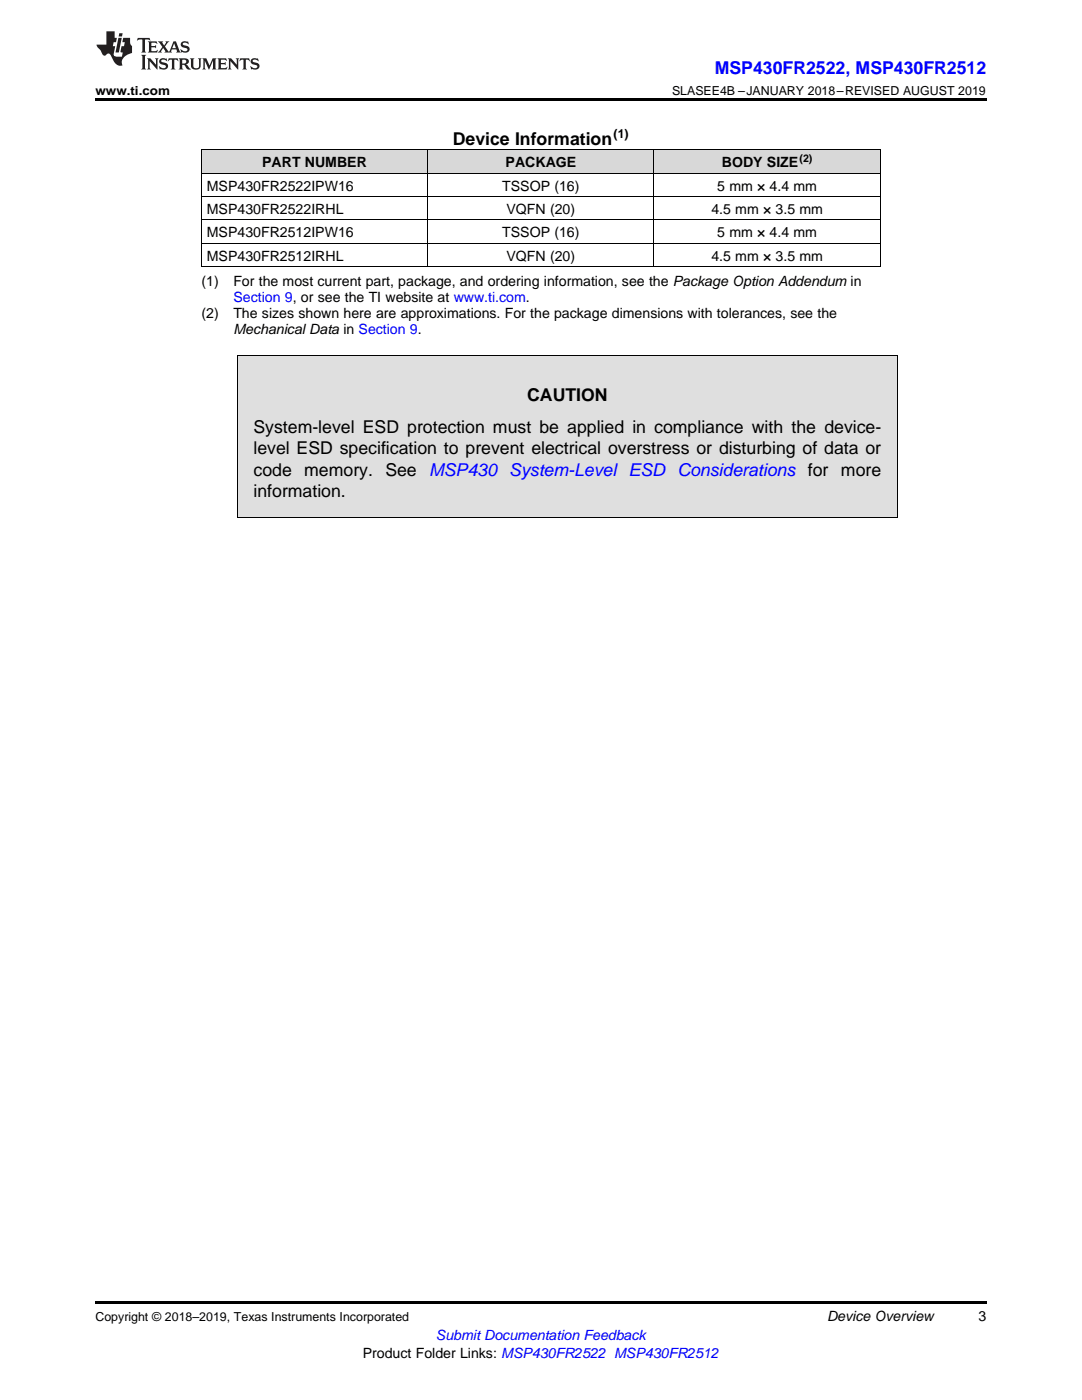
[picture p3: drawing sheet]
<svg xmlns="http://www.w3.org/2000/svg" width="216mm" height="279mm" viewBox="0 0 216 279" stroke-linecap="round" stroke-linejoin="round" font-family="sans-serif">
<defs><g id="words">
<text font-size="3.5" fill="#00f" x="142.6" y="14.8">MSP430FR2522, MSP430FR2512</text>
<g font-size="3.5">
<text x="90.3" y="28.9">Device Information</text>
<text x="105.2" y="80.1">CAUTION</text>
<text x="50.6" y="86.4">System-level ESD protection must be applied in compliance with the device-</text>
<text x="50.6" y="90.7">level ESD specification to prevent electrical overstress or disturbing of data or</text>
<text x="50.6" y="94.9">code</text>
<text x="60.7" y="94.9">memory.</text>
<text x="76.9" y="94.9">See MSP430 System-Level ESD Considerations for</text>
<text x="167.8" y="94.9">more</text>
<text x="50.6" y="99.1">information.</text>
</g>
<g font-size="2.8">
<text x="52.3" y="33.4">PART NUMBER</text>
<text x="100.9" y="33.4">PACKAGE</text>
<text x="144" y="33.4">BODY SIZE</text>
<text x="41.3" y="38">MSP430FR2522IPW16</text>
<text x="100.2" y="38">TSSOP (16)</text>
<text x="143.1" y="38">5 mm × 4.4 mm</text>
<text x="41.3" y="42.7">MSP430FR2522IRHL</text>
<text x="41.3" y="47.3">MSP430FR2512IPW16</text>
<text x="100.2" y="47.3">TSSOP (16)</text>
<text x="101.1" y="42.7">VQFN (20)</text>
<text x="142" y="42.7">4.5 mm × 3.5 mm</text>
<text x="143.1" y="47.3">5 mm × 4.4 mm</text>
<text x="41.3" y="52">MSP430FR2512IRHL</text>
<text x="101.1" y="52">VQFN (20)</text>
<text x="142" y="52">4.5 mm × 3.5 mm</text>
<text x="40.2" y="57.2">(1)</text>
<text x="46.6" y="57.2">For the most current part, package, and ordering information, see the Package Option Addendum in</text>
<text x="40.2" y="63.5">(2)</text>
<text x="46.6" y="63.5">The sizes shown here are approximations. For the package dimensions with tolerances, see the</text>
<text x="46.6" y="66.7">Mechanical Data in Section 9.</text>
<text x="165" y="263.6">Device Overview</text>
<text x="195.3" y="263.6">3</text>
<text x="72.4" y="270.9">Product Folder Links: MSP430FR2522 MSP430FR2512</text>
</g>
<g font-size="2.8" fill="#00f">
<text x="46.6" y="60.3">Section 9, or see the TI website at www.ti.com.</text>
<text x="87" y="267.4">Submit Documentation Feedback</text>
</g>
<g font-size="2.5">
<text x="19" y="19">www.ti.com</text>
<text x="134.1" y="19">SLASEE4B –JANUARY 2018–REVISED AUGUST 2019</text>
<text x="122.4" y="27.5">(1)</text>
<text x="19" y="263.6">Copyright © 2018–2019, Texas Instruments Incorporated</text>
</g>
<text font-size="2.1" x="159.5" y="32.2">(2)</text>
</g></defs>
<path d="M47.4 71h131.7v32.3h-131.7z" fill="#dfdfdf"/>
<g fill="#d8d8d8">
<path d="M40.2 30h45.2v4.6h-45.2z"/>
<path d="M85.4 30h45.1v4.6h-45.1z"/>
<path d="M130.5 30h45.2v4.6h-45.2z"/>
</g>
<path d="M19 19.5h177.8v.5h-177.8zM19 259.7h177.8v.5h-177.8z" fill="#000"/>
<g fill="none" stroke="#000" stroke-width=".2">
<path d="M40.2 39.2h135.5M40.2 34.6h135.5M40.2 29.9h135.5M40.3 30v23.3M85.3 30v23.3M130.5 30v23.3M175.6 30v23.3M40.2 53.2h135.5M40.2 48.6h135.5M40.2 43.9h135.5M47.4 70.9h131.7M47.4 70.9v32.5"/>
<path d="M179 70.9v32.5M47.4 103.3h131.7"/>
</g>
<g fill="#231f20">
<path d="M27.5 7.6l-.1 .5 .4-.2h.6v.1v2.1l-.2 .4h1l-.3-.4v-2.1l.1-.1h.5l.5 .2-.2-.5zM29.5 8.3l.2 .3v1.5l-.2 .4h1.8l.2-.6a1.04 1.04 0 0 1-1.3 .2v-.7h.6l.3 .2v-.6l-.3 .2h-.6v-.6l.8-.1 .4 .3-.2-.5zM31.5 8.3l.9 1.1-.9 1.1h.8l-.2-.2 .5-.7 .4 .7-.2 .2h1.5l-.1-.2 .1-.4h.9l.1 .4-.2 .2h1l-.3-.3-.7-1.9h-.5l-.9 2-.8-1 .9-1h-.8l.1 .3-.3 .5-.4-.6 .2-.2zM34.7 8.6l.4 1h-.7zM36.3 8.4a.63 .63 0 0 0-.2 .7 .63 .63 0 0 0 .6 .4l.6 .2 .1 .2a.75 .75 0 0 1-.7 .4 .75 .75 0 0 1-.6-.5l.1 .7 .1-.1a1.11 1.11 0 0 0 1.5-.6 1.13 1.13 0 0 0-1.2-.8l-.1-.4a1.04 1.04 0 0 1 1.2 .2l-.2-.5-.1 .1-.5-.2zM28.2 10.9l.2 .4v2.2l-.2 .4h1l-.3-.4v-2.2l.3-.4zM29.3 11.6l.3 .4v1.5l-.3 .4h.8l-.2-.4v-1.3l1.5 1.7v-1.9l.2-.4h-.7l.2 .4v.9l-1.1-1.3zM32 11.8a.62 .62 0 0 0-.2 .7 .62 .62 0 0 0 .6 .4l.6 .1 .1 .3a.76 .76 0 0 1-.7 .3 .76 .76 0 0 1-.6-.4l.1 .7 .1-.1a1.11 1.11 0 0 0 1.5-.6 1.13 1.13 0 0 0-1.2-.8l-.1-.4a1.04 1.04 0 0 1 1.2 .2l-.2-.6-.1 .1-.5-.1zM33.7 11.6l-.2 .6a.61 .61 0 0 1 .8-.3v1.6l-.2 .4h.9l-.2-.4v-1.6a.63 .63 0 0 1 .8 .3l-.2-.6zM35.6 11.6l.3 .4v1.5l-.3 .4h1l-.2-.2v-.8l.5 .2a.76 .76 0 0 0 1.2 .7l-1-1a.58 .58 0 0 0 .6-.5 .58 .58 0 0 0-.5-.6zM36.4 11.9h.1a.45 .45 0 0 1 .5 .1 .45 .45 0 0 1 .1 .5l-.7 .2zM37.9 11.6l.2 .2a2.17 2.17 0 0 0 .3 1.9 .99 .99 0 0 0 1.6-.6v-1.1l.2-.4h-.7l.2 .2a1.92 1.92 0 0 1-.2 1.8 .6 .6 0 0 1-.9-.5v-1.1l.2-.4zM40.4 11.6l.2 .4v1.5l-.2 .4h.7l-.2-.4v-1.4l.8 1.8 .8-1.8v1.4l-.2 .4h.9l-.2-.4v-1.5l.2-.4h-.8l-.6 1.5-.6-1.5zM43.4 11.6l.2 .4v1.5l-.2 .4h1.8l.2-.6a1.04 1.04 0 0 1-1.3 .1v-.6h.5l.4 .2v-.6l-.4 .2h-.5v-.7h.8l.3 .3-.1-.6zM45.5 11.6l.2 .4v1.5l-.2 .4h.7l-.2-.4v-1.3l1.5 1.7v-1.9l.2-.4h-.7l.2 .4v.9l-1.1-1.3zM47.9 11.6l-.1 .6a.61 .61 0 0 1 .8-.3v1.6l-.3 .4h1l-.3-.4 .1-1.6a.63 .63 0 0 1 .7 .3l-.1-.6zM50.2 11.8a.62 .62 0 0 0-.2 .7 .62 .62 0 0 0 .6 .4l.6 .1 .2 .3a.76 .76 0 0 1-.8 .3 .76 .76 0 0 1-.6-.4l.1 .7 .2-.1a1.11 1.11 0 0 0 1.5-.6 1.13 1.13 0 0 0-1.3-.8l-.1-.4a1.04 1.04 0 0 1 1.2 .2l-.1-.6-.2 .1-.5-.1z"/>
<path d="M21.2 6.3v2.6h-1.9l.1 .4 .7 .9a.91 .91 0 0 0 1 .8 .56 .56 0 0 1 .5-.3 .56 .56 0 0 1 .5 .3l.4 .8a1.53 1.53 0 0 0 1.9 1.2 1.54 1.54 0 0 1 1-2.1l.9-.3v-1.4a1.52 1.52 0 0 1-.3-1.6h-1.4l-.2 .8h.5l-.2 .8h-.4l-.2 1v.2l.4 .1-.2 .8a1.93 1.93 0 0 1-1.6-.3l.3-1.8h-.5l.2-.8h.4l.2-.8h-.4v-1.3zM23.6 7.6l-.6 2.9h.7l.6-2.9zM23.8 6.6l-.1 .7h.6l.2-.7z"/>
</g>
<use href="#words"/>
</svg>
